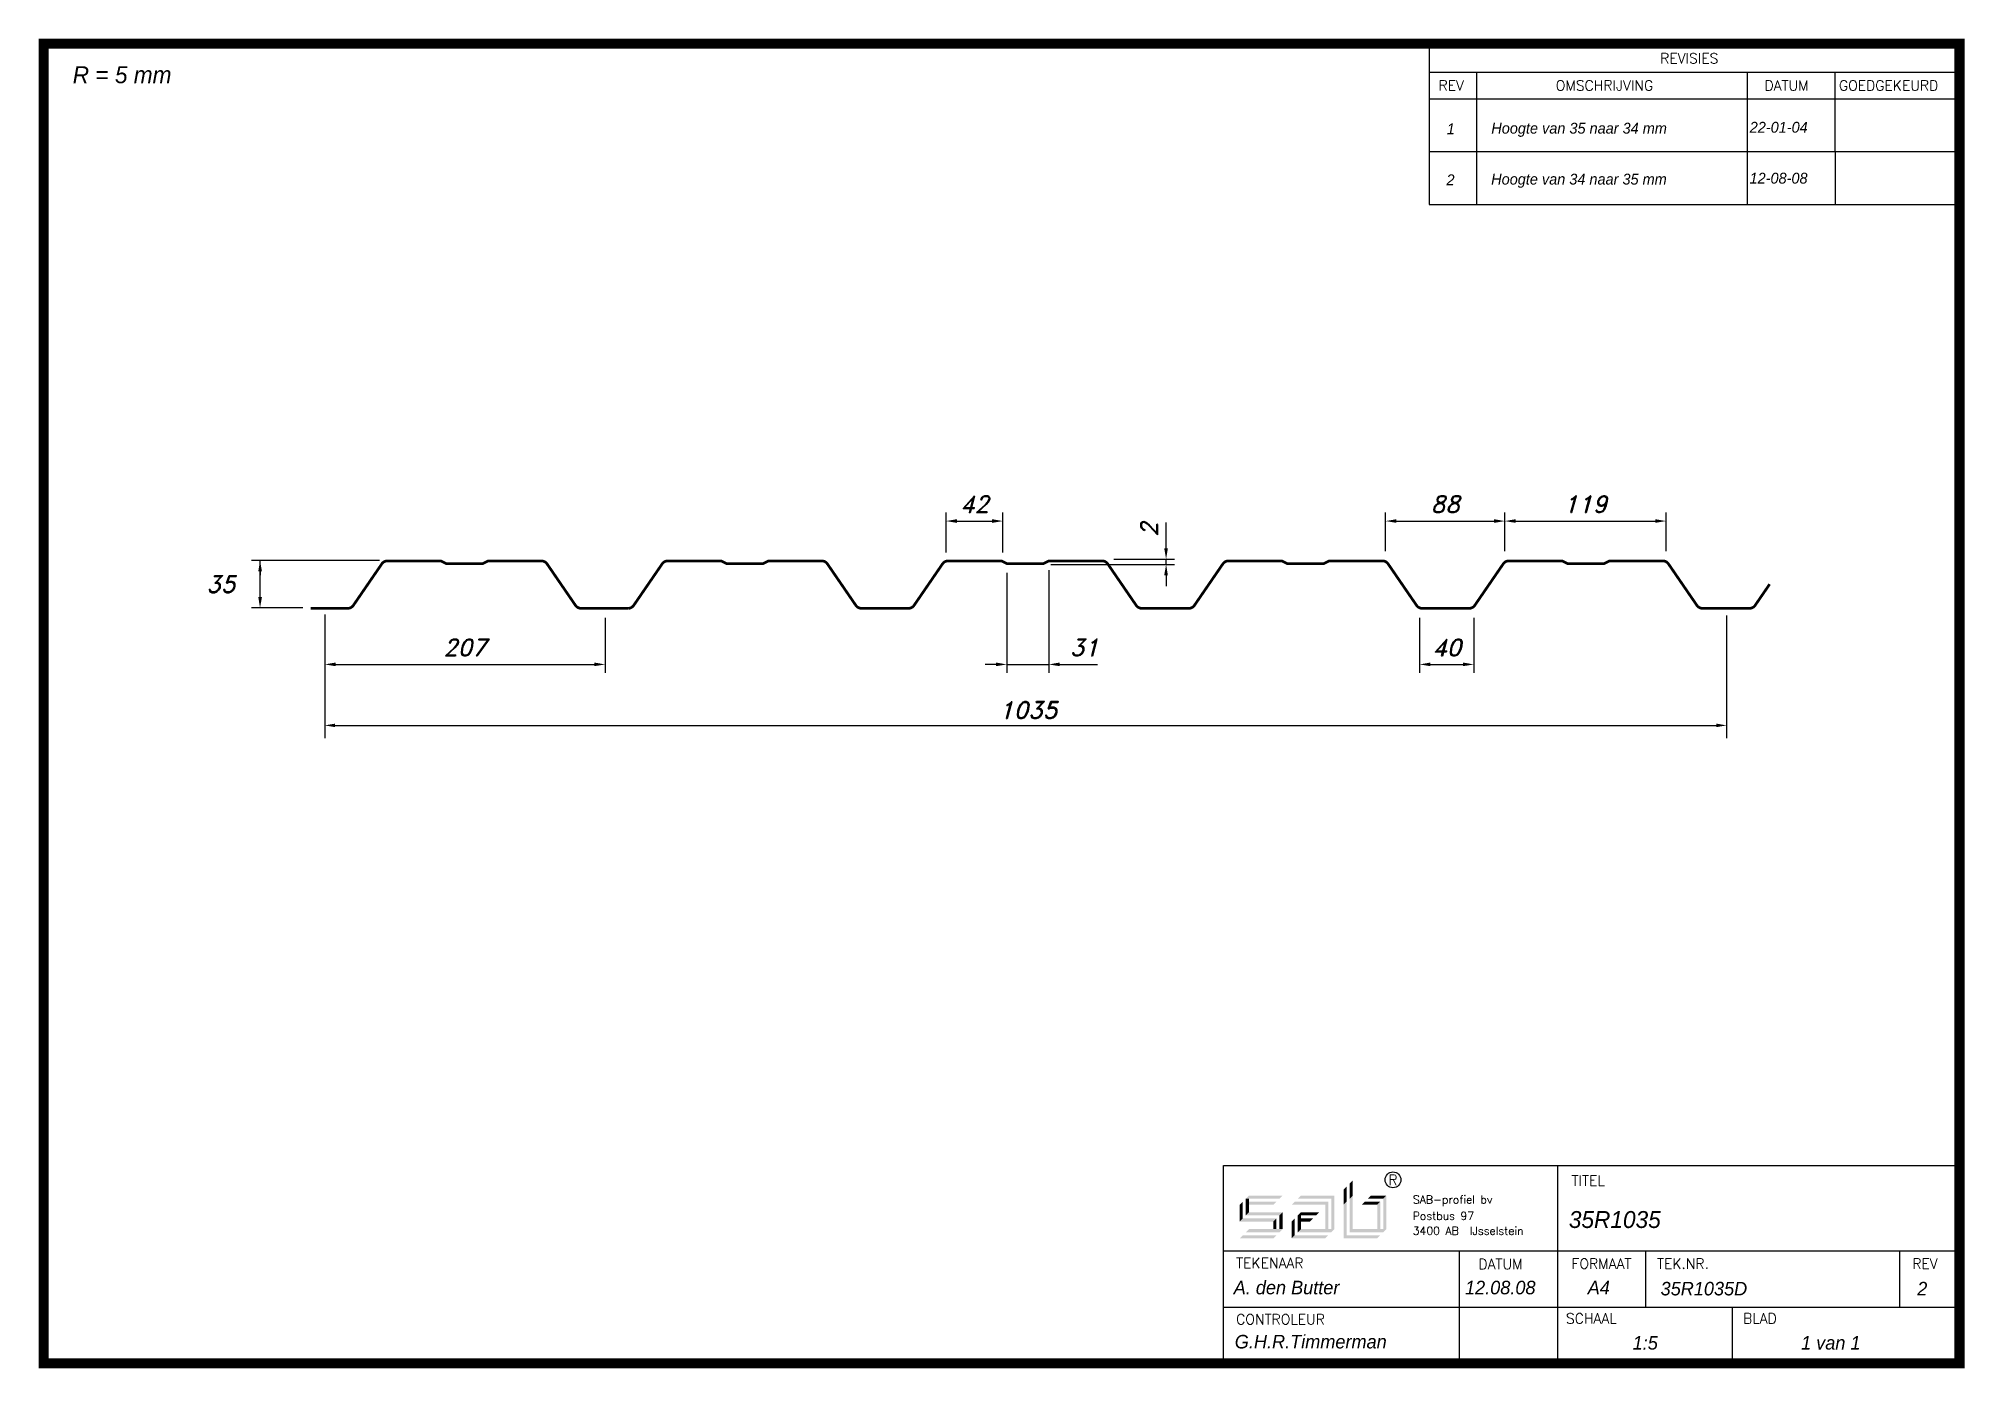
# Model space of a CAD drawing. Extents: x 97 to 1519, y 108 to 1089.
import ezdxf
from ezdxf.enums import TextEntityAlignment as Align

# ---------------------------------------------------------------- set-up
doc = ezdxf.new("R2010")
doc.units = 0
doc.header["$MEASUREMENT"] = 0
doc.layers.get('0').update_dxf_attribs({"linetype": 'CONTINUOUS'})
doc.layers.get('DEFPOINTS').update_dxf_attribs({"linetype": 'CONTINUOUS'})
doc.layers.add('KADER', color=7, linetype='CONTINUOUS')
doc.layers.add('TEKENING', color=7, linetype='CONTINUOUS')
doc.styles.add('ADESK2', font='romans')
doc.styles.add('ROMAND', font='romand')
doc.styles.add('ROMANS', font='romans', dxfattribs={"height": 4})
doc.styles.get("Standard").update_dxf_attribs({"font": ''})
doc.styles.get('Standard').set_extended_font_data('Univers', italic=True)

# ---------------------------------------------------------------- blocks, each defined once
blk = doc.blocks.new('A$C1F8A05FD')
blk.add_text('R = 5 mm', height=12.5).set_placement((1.8, 5.3))
blk = doc.blocks.new('SABKADER')
for p, q in [((150.23, 42.44), (258.89, 42.44)), ((150.23, 13.24), (150.23, 42.44)), ((199.58, 13.24), (199.58, 42.44)), ((150.23, 29.84), (258.89, 29.84)), ((185, 29.84), (185, 13.24)), ((212.57, 21.54), (212.57, 29.84)), ((250.08, 21.54), (250.08, 29.84)), ((150.23, 21.54), (196.59, 21.54)), ((196.59, 21.54), (258.89, 21.54))]:
    blk.add_line(p, q)
at = {"const_width": 1.5}
blk.add_lwpolyline([(-24.02, 208.07), (-24.02, 13.24), (-6.02, 13.24), (258.89, 13.24), (258.89, 208.07), (-6.02, 208.07)], close=True, dxfattribs=at)
for points in [[(180.56, 208.07), (180.56, 186.08)], [(180.56, 203.85), (258.89, 203.85)], [(187.56, 203.85), (187.56, 192.08)], [(227.56, 203.85), (227.56, 192.08)], [(240.56, 192.08), (240.56, 203.85)], [(258.89, 199.85), (180.56, 199.85)], [(258.89, 192.08), (180.56, 192.08)], [(225.4, 13.24), (225.4, 21.54)]]:
    blk.add_lwpolyline(points)
at = {"layer": 'KADER', "color": 7, "linetype": 'Continuous'}
for points in [[(168.86, 37.56), (168.86, 39.82), (169.31, 38.01), (169.31, 40.27)], [(168.86, 37.56), (168.86, 39.82), (169.31, 38.01), (169.31, 40.27)], [(152.61, 34.18), (153.06, 34.63), (152.61, 36.66), (153.06, 37.11)], [(152.61, 34.18), (153.06, 34.63), (152.61, 36.66), (153.06, 37.11)], [(153.51, 37.56), (153.97, 38.01), (158.48, 37.56), (158.93, 38.01)], [(153.51, 37.56), (153.97, 38.01), (158.48, 37.56), (158.93, 38.01)], [(153.51, 37.56), (153.97, 38.01), (158.48, 37.56), (158.93, 38.01)], [(153.51, 37.56), (153.97, 38.01), (158.48, 37.56), (158.93, 38.01)], [(153.51, 37.56), (153.97, 37.56), (153.51, 35.08), (153.97, 35.53)], [(153.51, 37.56), (153.97, 37.56), (153.51, 35.08), (153.97, 35.53)], [(153.97, 37.11), (158.03, 37.11), (153.97, 36.66), (157.58, 36.66)], [(153.97, 37.11), (158.03, 37.11), (153.97, 36.66), (157.58, 36.66)], [(160.28, 36.66), (160.73, 37.11), (165.25, 36.66), (165.7, 37.11)], [(160.28, 36.66), (160.73, 37.11), (165.25, 36.66), (165.7, 37.11)], [(161.19, 37.56), (161.64, 38.01), (166.15, 37.56), (166.6, 38.01)], [(161.19, 37.56), (161.64, 38.01), (166.15, 37.56), (166.6, 38.01)], [(165.7, 37.11), (165.7, 33.05), (165.25, 36.66), (165.25, 33.05)], [(165.7, 37.11), (165.7, 33.05), (165.25, 36.66), (165.25, 33.05)], [(166.6, 38.01), (166.6, 33.05), (166.15, 37.56), (166.15, 33.05)], [(166.6, 38.01), (166.6, 33.05), (166.15, 37.56), (166.15, 33.05)], [(167.95, 36.66), (167.95, 38.92), (168.4, 37.11), (168.4, 39.37)], [(167.95, 36.66), (167.95, 38.92), (168.4, 37.11), (168.4, 39.37)], [(167.95, 31.7), (168.4, 32.15), (167.95, 36.66), (168.4, 37.11)], [(167.95, 31.7), (168.4, 32.15), (167.95, 36.66), (168.4, 37.11)], [(168.86, 32.6), (169.31, 33.05), (168.86, 37.56), (169.31, 38.01)], [(168.86, 32.6), (169.31, 33.05), (168.86, 37.56), (169.31, 38.01)], [(173.37, 37.11), (171.11, 37.11), (172.92, 36.66), (170.66, 36.66)], [(173.37, 37.11), (171.11, 37.11), (172.92, 36.66), (170.66, 36.66)], [(174.27, 38.01), (172.01, 38.01), (173.82, 37.56), (171.56, 37.56)], [(174.27, 38.01), (172.01, 38.01), (173.82, 37.56), (171.56, 37.56)], [(173.37, 37.11), (173.37, 33.05), (172.92, 36.66), (172.92, 33.05)], [(173.37, 37.11), (173.37, 33.05), (172.92, 36.66), (172.92, 33.05)], [(174.27, 38.01), (174.27, 33.05), (173.82, 37.56), (173.82, 33.05)], [(174.27, 38.01), (174.27, 33.05), (173.82, 37.56), (173.82, 33.05)], [(152.61, 34.18), (153.06, 34.63), (157.58, 34.18), (158.03, 34.63)], [(152.61, 34.18), (153.06, 34.63), (157.58, 34.18), (158.03, 34.63)], [(153.51, 35.08), (153.97, 35.53), (158.48, 35.08), (158.93, 35.53)], [(153.51, 35.08), (153.97, 35.53), (158.48, 35.08), (158.93, 35.53)], [(157.58, 34.18), (158.03, 34.63), (157.58, 33.05), (158.03, 33.05)], [(157.58, 34.18), (158.03, 34.63), (157.58, 33.05), (158.03, 33.05)], [(158.93, 35.53), (158.48, 35.08), (158.93, 33.05), (158.48, 33.05)], [(158.93, 35.53), (158.48, 35.08), (158.93, 33.05), (158.48, 33.05)], [(160.28, 31.7), (160.28, 34.18), (160.73, 32.15), (160.73, 34.63)], [(160.28, 31.7), (160.28, 34.18), (160.73, 32.15), (160.73, 34.63)], [(161.64, 33.05), (161.64, 35.53), (161.19, 32.6), (161.19, 35.08)], [(161.64, 33.05), (161.64, 35.53), (161.19, 32.6), (161.19, 35.08)], [(161.64, 35.53), (164.34, 35.53), (161.64, 35.08), (163.89, 35.08)], [(161.64, 35.53), (164.34, 35.53), (161.64, 35.08), (163.89, 35.08)], [(161.64, 34.63), (163.44, 34.63), (161.64, 34.18), (162.99, 34.18)], [(161.64, 34.63), (163.44, 34.63), (161.64, 34.18), (162.99, 34.18)], [(152.61, 31.7), (153.06, 32.15), (157.58, 31.7), (158.03, 32.15)], [(152.61, 31.7), (153.06, 32.15), (157.58, 31.7), (158.03, 32.15)], [(153.51, 32.6), (153.97, 33.05), (158.48, 32.6), (158.93, 33.05)], [(153.51, 32.6), (153.97, 33.05), (158.48, 32.6), (158.93, 33.05)], [(160.28, 31.7), (160.73, 32.15), (165.25, 31.7), (165.7, 32.15)], [(160.28, 31.7), (160.73, 32.15), (165.25, 31.7), (165.7, 32.15)], [(161.19, 32.6), (161.64, 33.05), (166.15, 32.6), (166.6, 33.05)], [(161.19, 32.6), (161.64, 33.05), (166.15, 32.6), (166.6, 33.05)], [(167.95, 31.7), (168.4, 32.15), (172.92, 31.7), (173.37, 32.15)], [(167.95, 31.7), (168.4, 32.15), (172.92, 31.7), (173.37, 32.15)], [(169.31, 33.05), (174.27, 33.05), (168.86, 32.6), (173.82, 32.6)], [(169.31, 33.05), (174.27, 33.05), (168.86, 32.6), (173.82, 32.6)]]:
    blk.add_solid(points, dxfattribs=at)
at = {"layer": 'TEKENING', "linetype": 'Continuous'}
blk.add_circle((175.24, 40.33), 1.16, dxfattribs=at)
blk.add_circle((175.24, 40.33), 1.16, dxfattribs=at)
at = {"style": 'ADESK2'}
for s, height, p in [('REVISIES', 1.507, (214.7, 205.14)), ('REV', 1.507, (181.97, 201.14)), ('OMSCHRIJVING', 1.5069, (199.27, 201.14)), ('DATUM', 1.507, (230.1, 201.14)), ('GOEDGEKEURD', 1.5069, (241.1, 201.14)), ('TITEL', 1.507, (201.61, 39.47)), ('TEKENAAR', 1.507, (152.08, 27.29)), ('DATUM', 1.507, (187.86, 27.14)), ('FORMAAT', 1.507, (201.61, 27.2)), ('TEK.NR.', 1.507, (214.22, 27.2)), ('REV', 1.507, (251.94, 27.2)), ('CONTROLEUR', 1.507, (152.08, 18.99)), ('SCHAAL', 1.507, (200.79, 19.12)), ('BLAD', 1.507, (226.94, 19.12))]:
    blk.add_text(s, height=height, dxfattribs=at).set_placement(p)
at = {"linetype": 'Continuous'}
for s, height, style, p in [('R', 1.54, 'ROMAND', (174.54, 39.55)), ('R', 1.54, 'ROMAND', (174.54, 39.55)), ('SAB-profiel bv', 1.1764, 'ROMAND', (178.18, 36.83)), ('SAB-profiel bv', 1.1764, 'ROMAND', (178.18, 36.83)), ('Postbus 97', 1.176, 'ROMANS', (178.15, 34.42)), ('Postbus 97', 1.176, 'ROMANS', (178.15, 34.42)), ('3400 AB  IJsselstein', 1.1764, 'ROMANS', (178.15, 32.22)), ('3400 AB  IJsselstein', 1.1764, 'ROMANS', (178.15, 32.22))]:
    blk.add_text(s, height=height, dxfattribs=dict(at, style=style)).set_placement(p)
for tag, p, height in [('TITEL', (201.21, 33.22), 2.5), ('DATUM', (185.88, 23.43), 2), ('TEK.NR.', (214.76, 23.27), 2)]:
    blk.add_attdef(tag, p, '', height=height)
at = {"flags": 8}
for tag, p in [('TEKENAAR', (151.72, 23.43)), ('FORMAAT', (204, 23.43)), ('REV', (252.66, 23.27)), ('CONTROLEUR', (151.88, 15.44)), ('SCHAAL', (210.63, 15.27)), ('BLAD', (235.51, 15.27))]:
    blk.add_attdef(tag, p, '', height=2, dxfattribs=at)

msp = doc.modelspace()

# ---------------------------------------------------------------- linework, layer by layer
for p, q in [((1124, 1005.6), (1124, 966.8)), ((1159, 1005.6), (1159, 966.8)), ((1359, 1005.6), (1359, 966.8)), ((1424, 1005.6), (1424, 966.8)), ((1124, 966.8), (1515.6, 966.8)), ((308.7, 664.2), (308.7, 572.9)), ((1343.7, 663.3), (1343.7, 572.9)), ((316.3, 582.3), (1336.2, 582.3))]:
    msp.add_line(p, q)
at = {"color": 0, "linetype": 'ByBlock'}
for p, q in [((767.4, 710), (767.4, 739.4)), ((775.4, 733.1), (801.4, 733.1)), ((809.4, 710), (809.4, 739.4)), ((929.9, 721), (929.9, 732)), ((1092, 710.9), (1092, 739.4)), ((1100, 733.1), (1172, 733.1)), ((1180, 717.2), (1180, 739.4)), ((1180, 710.9), (1180, 739.4)), ((1188, 733.1), (1291, 733.1)), ((1299, 710.9), (1299, 739.4)), ((929.9, 713), (929.9, 721)), ((349.1, 704), (254.7, 704)), ((260.9, 677), (260.9, 704)), ((844.9, 701.1), (936.1, 701.1)), ((891.2, 705), (936.1, 705)), ((929.9, 701.1), (929.9, 705)), ((260.9, 696), (260.9, 693.3)), ((812.3, 694.8), (812.3, 621.1)), ((843.3, 696.8), (843.3, 621.1)), ((929.9, 693.1), (929.9, 685.1)), ((292.5, 669), (254.7, 669)), ((308.7, 658), (308.7, 621.1)), ((515.7, 661.7), (515.7, 621.1)), ((1117.1, 661.8), (1117.1, 621.1)), ((1157.1, 661.8), (1157.1, 621.1)), ((316.7, 627.3), (507.7, 627.3)), ((804.3, 627.3), (796.3, 627.3)), ((812.3, 627.3), (843.3, 627.3)), ((851.3, 627.3), (859.3, 627.3)), ((859.3, 627.3), (879.3, 627.3)), ((1125.1, 627.3), (1149.1, 627.3))]:
    msp.add_line(p, q, dxfattribs=at)
at = {"const_width": 2}
msp.add_lwpolyline([(322, 668.7), (298.3, 668.7), (325.7, 668.7, 0.247302), (329.8, 670.9), (350.8, 701.5, -0.247302), (354.9, 703.7), (394.3, 703.7), (398.3, 701.7), (411.8, 701.7), (425.3, 701.7), (429.3, 703.7), (468.7, 703.7, -0.247302), (472.8, 701.5), (493.8, 670.9, 0.247302), (497.9, 668.7), (532.7, 668.7, 0.247302), (536.8, 670.9), (557.8, 701.5, -0.247302), (561.9, 703.7), (601.3, 703.7), (605.3, 701.7), (632.3, 701.7), (636.3, 703.7), (675.7, 703.7, -0.247302), (679.8, 701.5), (700.8, 670.9, 0.247302), (704.9, 668.7), (739.7, 668.7, 0.247302), (743.8, 670.9), (764.8, 701.5, -0.247302), (768.9, 703.7), (808.3, 703.7), (812.3, 701.7), (825.8, 701.7), (839.3, 701.7), (843.3, 703.7), (882.7, 703.7, -0.247302), (886.8, 701.5), (907.8, 670.9, 0.247302), (911.9, 668.7), (946.7, 668.7, 0.247302), (950.8, 670.9), (971.8, 701.5, -0.247302), (975.9, 703.7), (1015.3, 703.7), (1019.3, 701.7), (1046.3, 701.7), (1050.3, 703.7), (1089.7, 703.7, -0.247302), (1093.8, 701.5), (1114.8, 670.9, 0.247302), (1118.9, 668.7), (1153.7, 668.7, 0.247302), (1157.8, 670.9), (1178.8, 701.5, -0.247302), (1182.9, 703.7), (1222.3, 703.7), (1226.3, 701.7), (1239.8, 701.7), (1253.3, 701.7), (1257.3, 703.7), (1296.7, 703.7, -0.247302), (1300.8, 701.5), (1321.8, 670.9, 0.247302), (1325.9, 668.7), (1360.7, 668.7, 0.247289), (1364.8, 670.9), (1375.5, 686.5)], format="xyb", dxfattribs=at)
at = {"color": 0, "linetype": 'ByBlock'}
for points in [[(775.4, 734.5), (775.4, 731.8), (767.4, 733.1)], [(801.4, 734.5), (801.4, 731.8), (809.4, 733.1)], [(1100, 734.5), (1100, 731.8), (1092, 733.1)], [(1172, 734.5), (1172, 731.8), (1180, 733.1)], [(1188, 734.5), (1188, 731.8), (1180, 733.1)], [(1291, 734.5), (1291, 731.8), (1299, 733.1)], [(928.5, 713), (931.2, 713), (929.9, 705)], [(259.6, 696), (262.3, 696), (260.9, 704)], [(928.5, 693.1), (931.2, 693.1), (929.9, 701.1)], [(259.6, 677), (262.3, 677), (260.9, 669)], [(316.7, 628.7), (316.7, 626), (308.7, 627.3)], [(507.7, 628.7), (507.7, 626), (515.7, 627.3)], [(804.3, 628.7), (804.3, 626), (812.3, 627.3)], [(851.3, 628.7), (851.3, 626), (843.3, 627.3)], [(1125.1, 628.7), (1125.1, 626), (1117.1, 627.3)], [(1149.1, 628.7), (1149.1, 626), (1157.1, 627.3)]]:
    msp.add_solid(points, dxfattribs=at)
for points in [[(316.3, 583.6), (316.3, 581), (308.7, 582.3)], [(1336.2, 583.6), (1336.2, 581), (1343.7, 582.3)]]:
    msp.add_solid(points)
at = {"layer": 'DEFPOINTS', "color": 0, "linetype": 'ByBlock'}
for p in [(809.4, 733.1), (1180, 733.1), (1299, 733.1), (260.9, 704), (929.9, 705), (515.7, 627.3), (843.3, 627.3), (1157.1, 627.3)]:
    msp.add_point(p, dxfattribs=at)

# ---------------------------------------------------------------- block references
at = {"xscale": 5, "yscale": 5, "zscale": 5}
msp.add_blockref('SABKADER', (221.2, 45.2), dxfattribs=at).add_auto_attribs({'TEKENAAR': 'A. den Butter', 'CONTROLEUR': 'G.H.R.Timmerman', 'DATUM': '12.08.08', 'TITEL': '35R1035', 'FORMAAT': 'A4', 'TEK.NR.': '35R1035D', 'REV': '2', 'SCHAAL': '1:5', 'BLAD': '1 van 1'})
msp.add_blockref('A$C1F8A05FD', (120.8, 1051))

# ---------------------------------------------------------------- texts
for s, p in [('1', (1137.1, 1018.6)), ('Hoogte van 35 naar 34 mm', (1170, 1019.1)), ('22-01-04', (1360.8, 1019.8)), ('2', (1136.9, 981)), ('Hoogte van 34 naar 35 mm', (1169.9, 981.5)), ('12-08-08', (1360.7, 982.2))]:
    msp.add_text(s, height=8).set_placement(p)
at = {"color": 0, "linetype": 'ByBlock', "style": 'ROMAND', "oblique": 15}
for s, p in [('42', (788.4, 745.6)), ('88', (1136, 745.6)), ('119', (1239.5, 745.6)), ('35', (232, 686.5)), ('207', (412.2, 639.8)), ('31', (869.6, 639.8)), ('40', (1137.1, 639.8))]:
    msp.add_text(s, height=12.5, dxfattribs=at).set_placement(p, align=Align.MIDDLE_CENTER)
msp.add_text('2', height=12.5, rotation=90, dxfattribs=at).set_placement((917.4, 726.8), align=Align.MIDDLE_CENTER)
at = {"style": 'ROMAND', "oblique": 15}
msp.add_text('1035', height=12.5, dxfattribs=at).set_placement((828.1, 593.6), align=Align.MIDDLE_CENTER)

doc.saveas('drawing.dxf')
